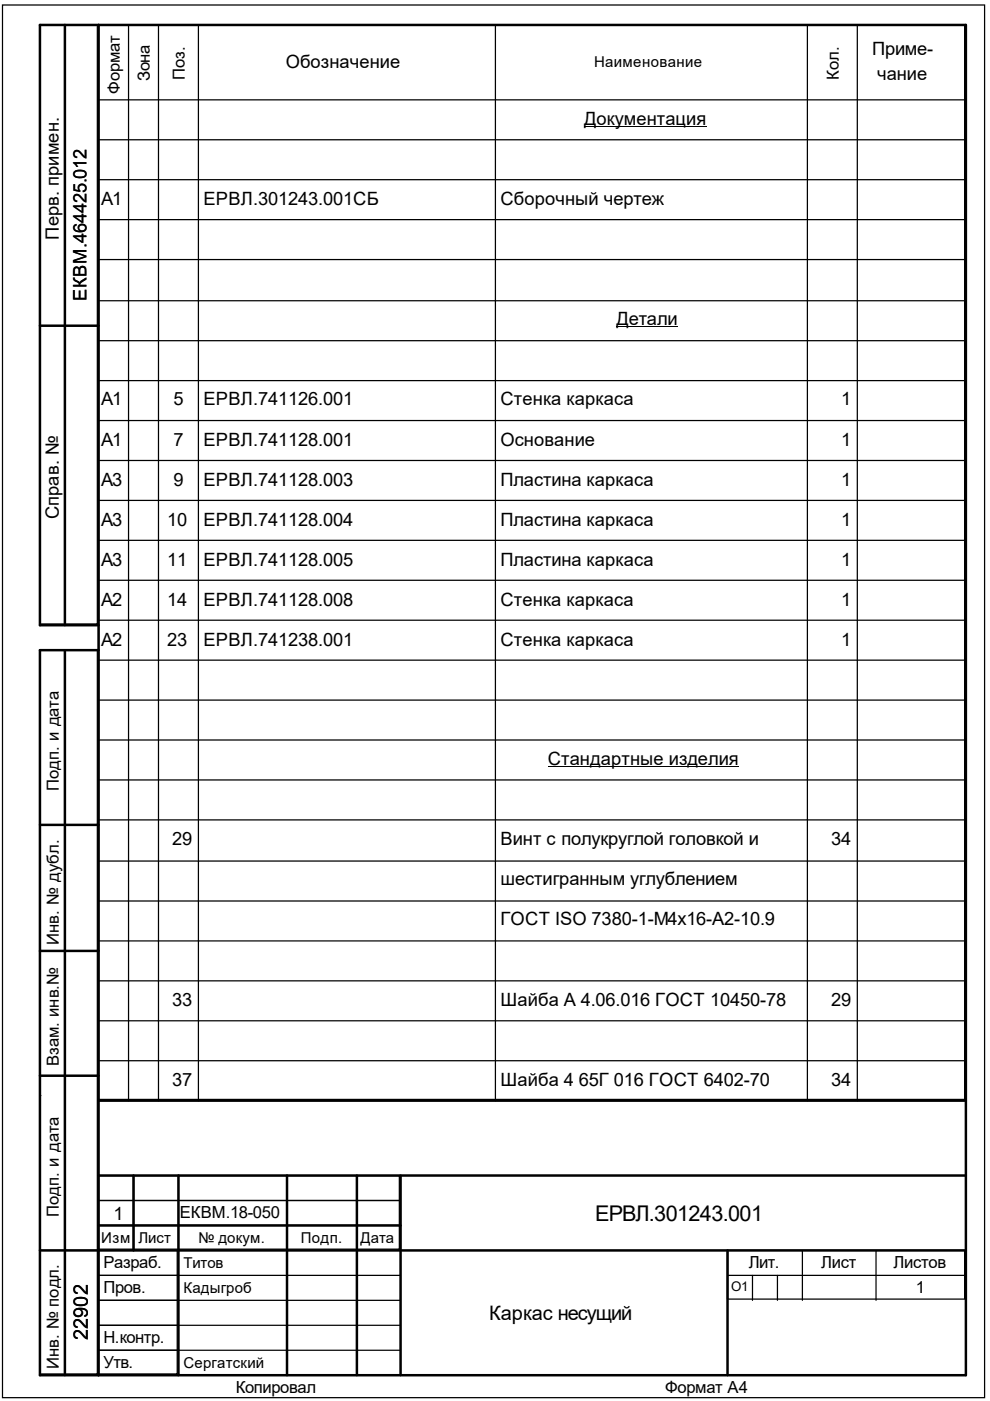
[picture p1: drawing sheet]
<svg xmlns="http://www.w3.org/2000/svg" width="210mm" height="297mm" viewBox="0 0 210 297" stroke-linecap="round" stroke-linejoin="round" font-family="sans-serif">
<defs><g id="words">
<text font-size="4.6" x="126.2" y="258.9">ЕРВЛ.301243.001</text>
<g font-size="4.2">
<text x="103.7" y="279.8">Каркас несущий</text>
<text x="18.6" y="284.2" transform="rotate(-90 18.6 284.2)">22902</text>
</g>
<g font-size="3.9">
<text x="184.9" y="11.7">Приме-</text>
<text x="60.6" y="14.4">Обозначение</text>
<text x="186" y="17">чание</text>
<text x="123.8" y="26.5">Документация</text>
<text x="21.4" y="43.5">А1</text>
<text x="43.1" y="43.5">ЕРВЛ.301243.001СБ</text>
<text x="106.1" y="43.5">Сборочный чертеж</text>
<text x="12.5" y="50.8" transform="rotate(-90 12.5 50.8)">Перв. примен.</text>
<text x="18.3" y="63.8" transform="rotate(-90 18.3 63.8)">ЕКВМ.464425.012</text>
<text x="130.7" y="68.9">Детали</text>
<text x="21.4" y="85.8">А1</text>
<text x="36.8" y="85.8">5</text>
<text x="43.1" y="85.8">ЕРВЛ.741126.001</text>
<text x="106.1" y="85.8">Стенка каркаса</text>
<text x="178.3" y="85.8">1</text>
<text x="21.4" y="94.5">А1</text>
<text x="36.8" y="94.5">7</text>
<text x="43.1" y="94.5">ЕРВЛ.741128.001</text>
<text x="106.1" y="94.5">Основание</text>
<text x="178.3" y="94.5">1</text>
<text x="21.4" y="103">А3</text>
<text x="36.8" y="103">9</text>
<text x="43.1" y="103">ЕРВЛ.741128.003</text>
<text x="106.1" y="103">Пластина каркаса</text>
<text x="178.3" y="103">1</text>
<text x="12.5" y="110.1" transform="rotate(-90 12.5 110.1)">Справ. №</text>
<text x="21.4" y="111.5">А3</text>
<text x="35.5" y="111.5">10</text>
<text x="43.1" y="111.5">ЕРВЛ.741128.004</text>
<text x="106.1" y="111.5">Пластина каркаса</text>
<text x="178.3" y="111.5">1</text>
<text x="21.4" y="119.9">А3</text>
<text x="35.5" y="119.9">11</text>
<text x="43.1" y="119.9">ЕРВЛ.741128.005</text>
<text x="106.1" y="119.9">Пластина каркаса</text>
<text x="178.3" y="119.9">1</text>
<text x="21.4" y="128.4">А2</text>
<text x="35.5" y="128.4">14</text>
<text x="43.1" y="128.4">ЕРВЛ.741128.008</text>
<text x="106.1" y="128.4">Стенка каркаса</text>
<text x="178.3" y="128.4">1</text>
<text x="21.4" y="136.9">А2</text>
<text x="35.5" y="136.9">23</text>
<text x="43.1" y="136.9">ЕРВЛ.741238.001</text>
<text x="106.1" y="136.9">Стенка каркаса</text>
<text x="178.3" y="136.9">1</text>
<text x="116.2" y="162.3">Стандартные изделия</text>
<text x="36.5" y="179.2">29</text>
<text x="106.1" y="179.2">Винт с полукруглой головкой и</text>
<text x="176.2" y="179.2">34</text>
<text x="106.1" y="187.7">шестигранным углублением</text>
<text x="106.1" y="196.1">ГОСТ ISO 7380-1-М4х16-A2-10.9</text>
<text x="36.5" y="213.3">33</text>
<text x="106.1" y="213.3">Шайба A 4.06.016 ГОСТ 10450-78</text>
<text x="176.2" y="213.3">29</text>
<text x="36.5" y="230.3">37</text>
<text x="106.1" y="230.3">Шайба 4 65Г 016 ГОСТ 6402-70</text>
<text x="176.2" y="230.3">34</text>
<text x="24.1" y="258.6">1</text>
</g>
<g font-size="3.5">
<text x="31.8" y="17.2" transform="rotate(-90 31.8 17.2)">Зона</text>
<text x="39.2" y="16.9" transform="rotate(-90 39.2 16.9)">Поз.</text>
<text x="177.8" y="16.9" transform="rotate(-90 177.8 16.9)">Кол.</text>
<text x="25.4" y="19.8" transform="rotate(-90 25.4 19.8)">Формат</text>
<text x="12.5" y="167.7" transform="rotate(-90 12.5 167.7)">Подп. и дата</text>
<text x="12.5" y="200.3" transform="rotate(-90 12.5 200.3)">Инв. № дубл.</text>
<text x="12.5" y="226" transform="rotate(-90 12.5 226)">Взам. инв.№</text>
<text x="12.5" y="258" transform="rotate(-90 12.5 258)">Подп. и дата</text>
<text x="38.1" y="258.3">ЕКВМ.18-050</text>
<text x="22" y="268.8">Разраб.</text>
<text x="158.7" y="268.8">Лит.</text>
<text x="174.1" y="268.8">Лист</text>
<text x="189.4" y="268.8">Листов</text>
<text x="22" y="274.1">Пров.</text>
<text x="194.2" y="274.1">1</text>
<text x="22" y="284.7">Н.контр.</text>
<text x="12.5" y="290.2" transform="rotate(-90 12.5 290.2)">Инв. № подл.</text>
<text x="22" y="290">Утв.</text>
<text x="50" y="295.3">Копировал</text>
<text x="141" y="295.3">Формат А4</text>
</g>
<g font-size="3.2">
<text x="125.9" y="14.3">Наименование</text>
<text x="21.4" y="263.5">Изм</text>
<text x="29.4" y="263.5">Лист</text>
<text x="42.1" y="263.5">№ докум.</text>
<text x="63.8" y="263.5">Подп.</text>
<text x="76.5" y="263.5">Дата</text>
<text x="38.9" y="268.8">Титов</text>
<text x="38.9" y="274.1">Кадыгроб</text>
<text x="38.9" y="289.9">Сергатский</text>
</g>
<text font-size="2.8" x="155" y="273.8">О1</text>
</g></defs>
<g fill="none" stroke="#000" stroke-width=".26">
<path d="M.5 1.1h208.3v295.2h-208.3zM8.5 5.3h12.1v127h-12.1zM13.8 5.3v127.3M20.9 5.3h183.6v227.8h-183.6zM27.3 5.3v228.1M33.6 5.3v228.1M42.1 5.3v228.1M105 5.3v228.1M171.2 5.3v228.1M181.8 5.3v228.1M20.9 21.2h183.9M20.9 29.6h183.9"/>
<path d="M20.9 38.1h183.9M20.9 46.6h183.9M20.9 55h183.9M8.5 69.1h12.4M20.9 63.8h183.9M20.9 72.2h183.9M20.9 80.7h183.9M20.9 89.2h183.9M20.9 97.6h183.9M20.9 106.1h183.9M20.9 114.6h183.9M8.5 137.8h12.1v153.5h-12.1z"/>
<path d="M13.8 137.8v153.8M20.9 123h183.9M20.9 131.5h183.9M20.9 140h183.9M20.9 148.4h183.9M20.9 156.9h183.9M8.5 174.9h12.4M20.9 165.4h183.9M20.9 173.8h183.9M20.9 182.6h183.9M20.9 191h183.9M20.9 199.5h183.9"/>
<path d="M8.5 201.6h12.4M20.9 208h183.9M20.9 216.4h183.9M8.5 232.3h.1M8.5 228.1h12.4M20.9 224.9h183.9M20.9 249.2h63.8v15.6h-63.8zM20.9 254.5h64M20.9 259.8h64M28.3 249.2v15.9M37.8 249.2v15.9M60.9 249.2v15.9"/>
<path d="M75.7 249.2v15.9M8.5 265.1h12.4M20.9 265.1h16.7v26.2h-16.7zM20.9 275.7h64M20.9 270.4h64M154.3 265.1h50.2v10.3h-50.2zM154.3 270.4h50.5M159.5 270.4v5.3M164.8 270.4v5.3M170.1 265.1v10.6M185.7 265.1v10.6M20.9 286.3h64"/>
<path d="M20.9 281h64"/>
</g>
<g fill="none" stroke="#000" stroke-width=".53">
<path d="M13.8 5.3v127.3M20.9 5.3v286.3M8.5 69.1h12.4M13.8 137.8v153.8M20.9 132.6h-12.4v-127.3h196.3v286.3h-196.3v-153.8h12.4M8.5 174.9h12.4M8.5 201.6h12.4M8.5 228.1h12.4M20.9 233.4h183.9M20.9 249.2h183.9M20.9 259.8h64M28.3 249.2v15.9"/>
<path d="M37.8 249.2v42.4M60.9 249.2v42.4M75.7 249.2v42.4M84.9 249.2v42.4M8.5 265.1h196.3M154.3 265.1v26.5"/>
</g>
<path d="M123.8 26.8h26M130.7 69.2h13M116.2 162.6h40.4" fill="none" stroke="#000" stroke-width=".21"/>
<use href="#words"/>
</svg>
